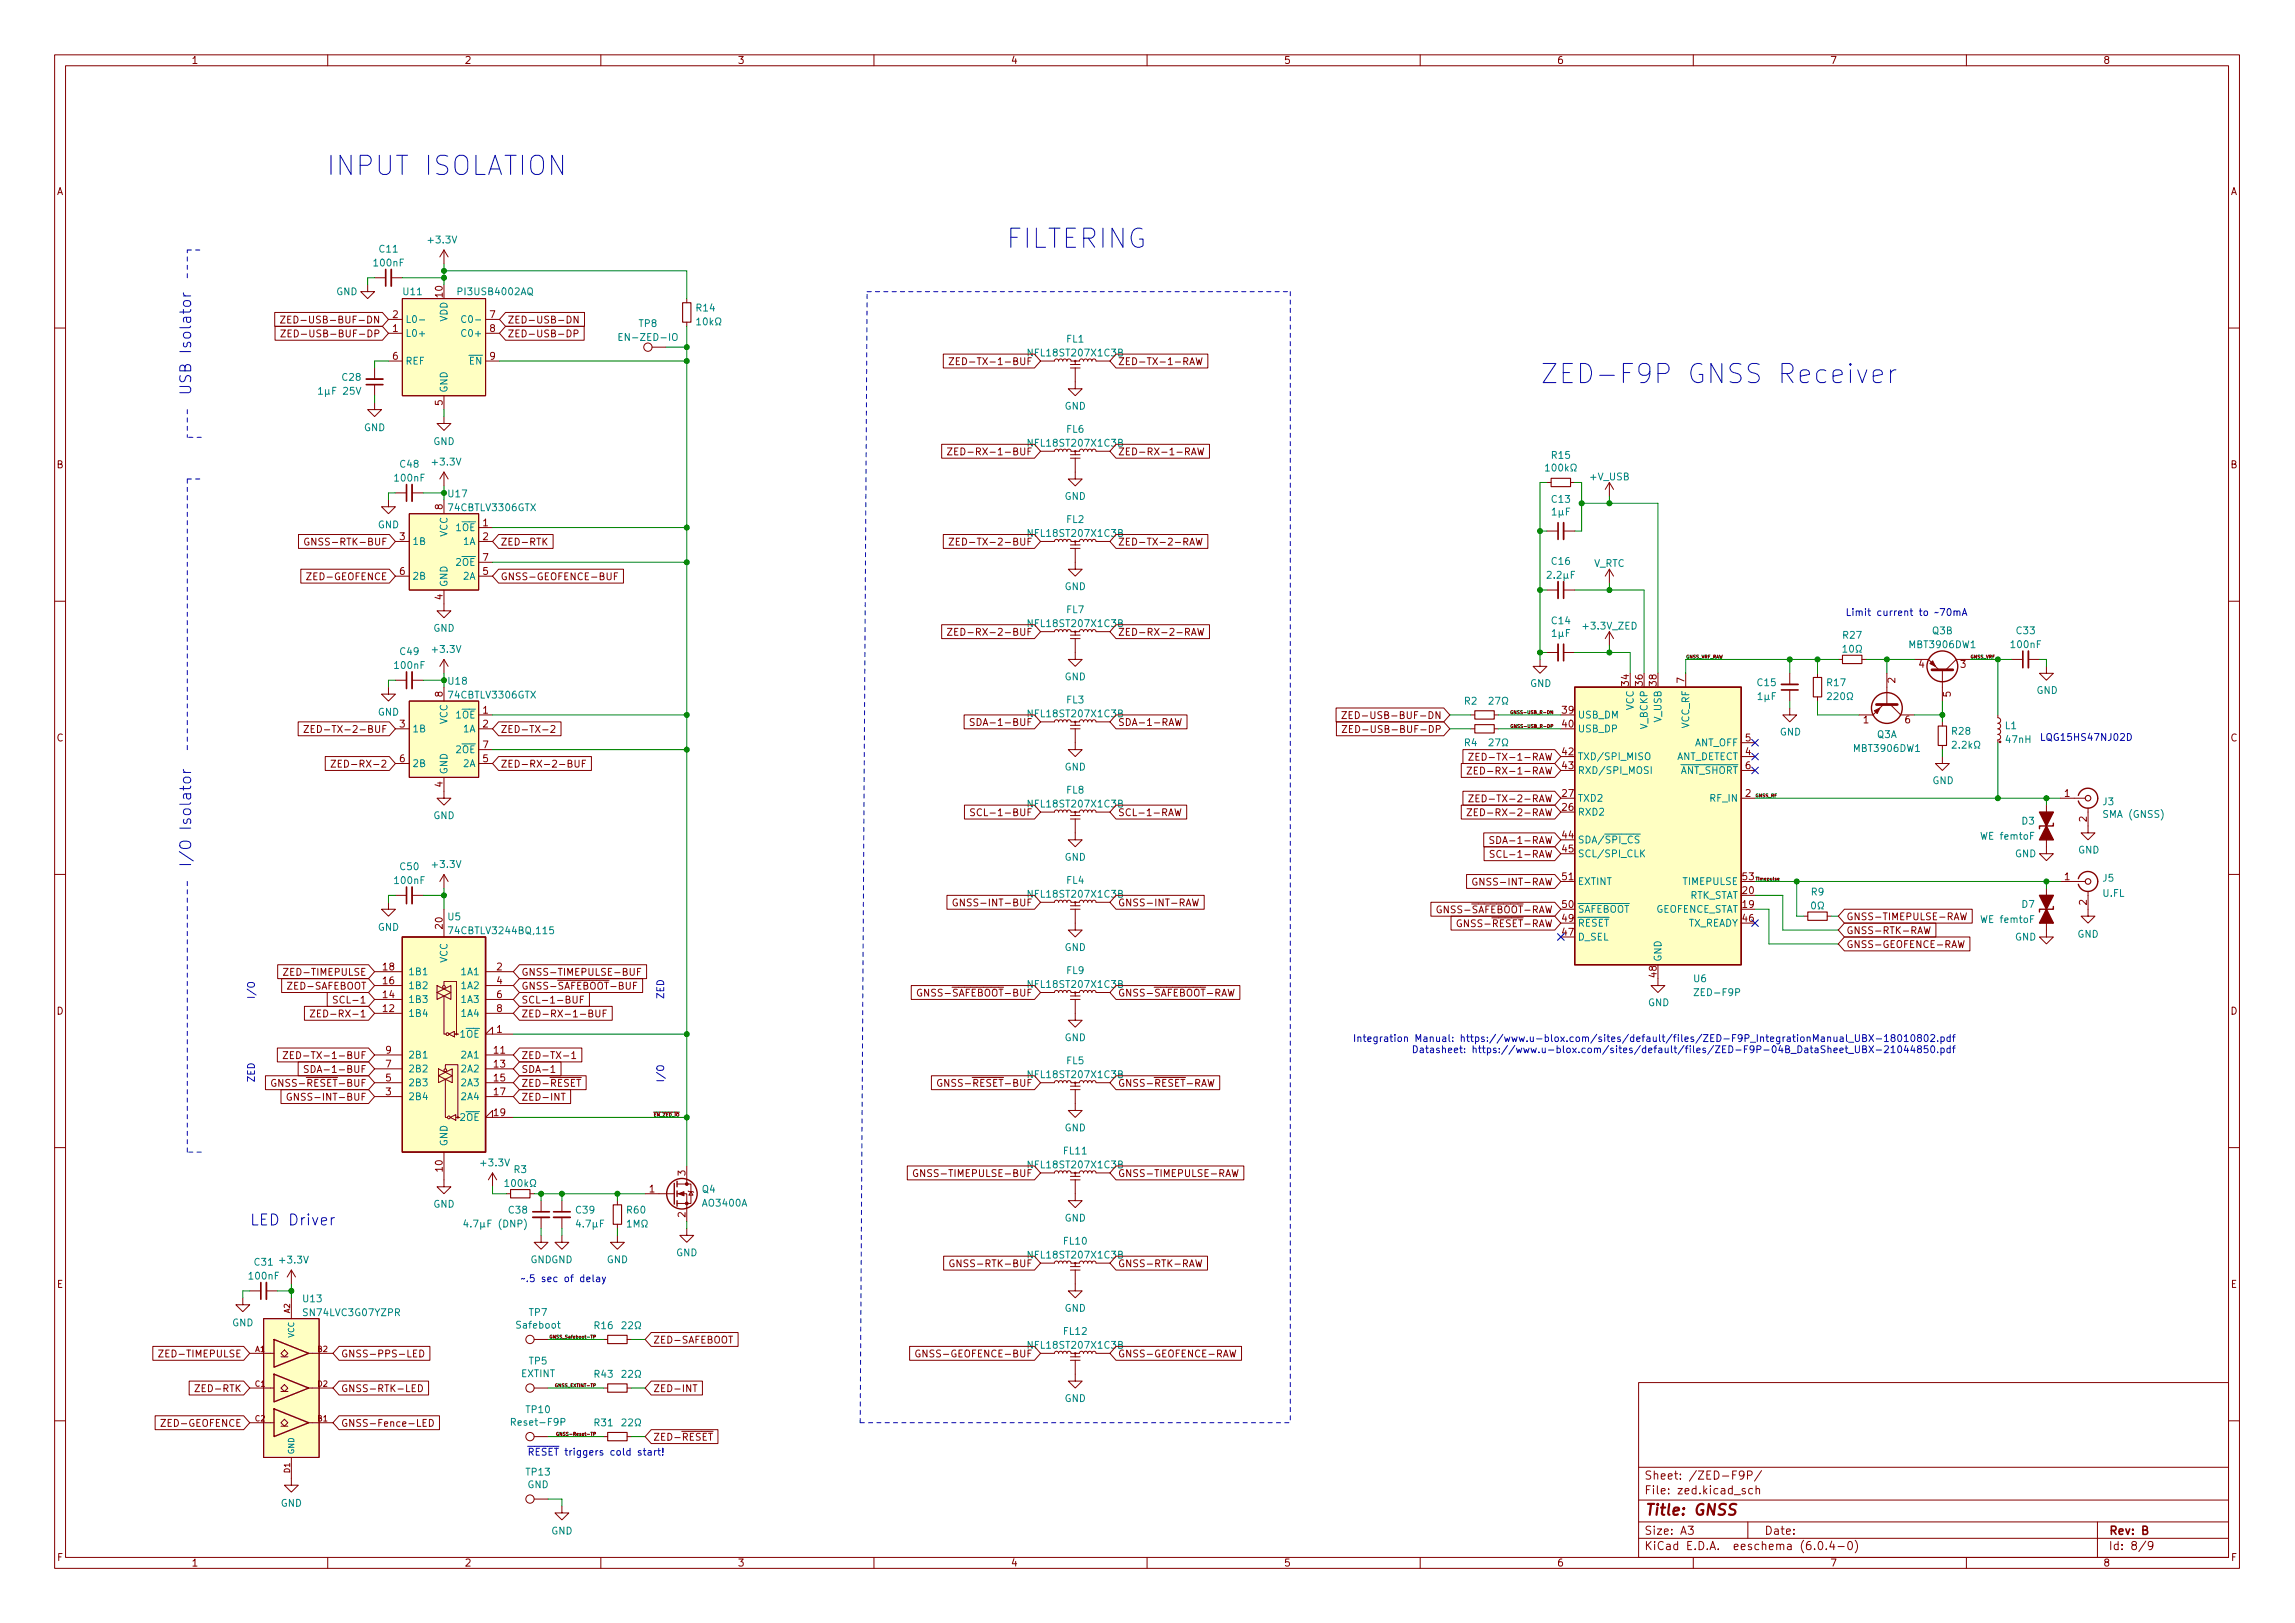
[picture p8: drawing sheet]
<svg xmlns="http://www.w3.org/2000/svg" width="420mm" height="297mm" viewBox="0 0 420 297" stroke-linecap="round" stroke-linejoin="round" font-family="sans-serif">
<defs><g id="words">
<g font-size="4.9" fill="#0000c2">
<text x="59.7" y="32.1">INPUT ISOLATION</text>
<text x="184.1" y="45.4">FILTERING</text>
<text x="281.9" y="70.2">ZED-F9P GNSS Receiver</text>
</g>
<g font-size="2.8" fill="#0000c2">
<text x="35" y="72.4" transform="rotate(-90 35 72.4)">USB Isolator</text>
<text x="35" y="158.8" transform="rotate(-90 35 158.8)">I/O Isolator</text>
<text x="45.7" y="224.3">LED Driver</text>
</g>
<text font-size="2.8" fill="#840000" x="301" y="277.3">Title: GNSS</text>
<g font-size="2.1" fill="#840000">
<text x="301" y="273.5">File: zed.kicad_sch</text>
<text x="301" y="270.8">Sheet: /ZED-F9P/</text>
<text x="301" y="280.9">Size: A3</text>
<text x="323" y="280.9">Date:</text>
<text x="386" y="280.9">Rev: B</text>
<text x="301" y="283.7">KiCad E.D.A. eeschema (6.0.4-0)</text>
<text x="386" y="283.7">Id: 8/9</text>
</g>
<g font-size="1.8" fill="#840000">
<text x="35" y="11.7">1</text>
<text x="85" y="11.7">2</text>
<text x="135" y="11.7">3</text>
<text x="185" y="11.7">4</text>
<text x="235" y="11.7">5</text>
<text x="285" y="11.7">6</text>
<text x="335" y="11.7">7</text>
<text x="385" y="11.7">8</text>
<text x="10.3" y="35.7">A</text>
<text x="408.3" y="35.7">A</text>
<text x="54.5" y="59.2">ZED-USB-BUF-DN</text>
<text x="71.9" y="58.2">2</text>
<text x="81" y="54.4" transform="rotate(-90 81 54.4)">10</text>
<text x="89.7" y="58.2">7</text>
<text x="92.9" y="59.2">ZED-USB-DN</text>
<text x="54.6" y="61.7">ZED-USB-BUF-DP</text>
<text x="71.9" y="60.7">1</text>
<text x="71.9" y="65.8">6</text>
<text x="89.7" y="60.7">8</text>
<text x="89.7" y="65.8">9</text>
<text x="92.9" y="61.7">ZED-USB-DP</text>
<text x="176.9" y="66.8">ZED-TX-1-BUF</text>
<text x="204.6" y="66.8">ZED-TX-1-RAW</text>
<text x="81" y="74.2" transform="rotate(-90 81 74.2)">5</text>
<text x="176.7" y="83.3">ZED-RX-1-BUF</text>
<text x="204.6" y="83.3">ZED-RX-1-RAW</text>
<text x="10.3" y="85.7">B</text>
<text x="408.3" y="85.7">B</text>
<text x="81" y="93.2" transform="rotate(-90 81 93.2)">8</text>
<text x="57.5" y="99.8">GNSS-RTK-BUF</text>
<text x="73.2" y="98.8">3</text>
<text x="88.4" y="96.3">1</text>
<text x="88.4" y="98.8">2</text>
<text x="91.6" y="99.8">ZED-RTK</text>
<text x="176.9" y="99.8">ZED-TX-2-BUF</text>
<text x="204.6" y="99.8">ZED-TX-2-RAW</text>
<text x="56.9" y="106.2">ZED-GEOFENCE</text>
<text x="73.2" y="105.2">6</text>
<text x="88.4" y="105.2">5</text>
<text x="88.4" y="102.7">7</text>
<text x="91.6" y="106.2">GNSS-GEOFENCE-BUF</text>
<text x="81" y="109.7" transform="rotate(-90 81 109.7)">4</text>
<text x="176.7" y="116.3">ZED-RX-2-BUF</text>
<text x="204.6" y="116.3">ZED-RX-2-RAW</text>
<text x="298.2" y="125.5" transform="rotate(-90 298.2 125.5)">34</text>
<text x="300.7" y="125.5" transform="rotate(-90 300.7 125.5)">36</text>
<text x="303.3" y="125.5" transform="rotate(-90 303.3 125.5)">38</text>
<text x="308.4" y="125" transform="rotate(-90 308.4 125)">7</text>
<text x="347" y="125" transform="rotate(-90 347 125)">2</text>
<text x="351.3" y="122.2">4</text>
<text x="358.9" y="122.2">3</text>
<text x="81" y="127.5" transform="rotate(-90 81 127.5)">8</text>
<text x="88.4" y="130.6">1</text>
<text x="248.8" y="131.6">ZED-USB-BUF-DN</text>
<text x="286" y="130.6">39</text>
<text x="357.1" y="127.5" transform="rotate(-90 357.1 127.5)">5</text>
<text x="10.3" y="135.7">C</text>
<text x="58.8" y="134.1">ZED-TX-2-BUF</text>
<text x="73.2" y="133.1">3</text>
<text x="88.4" y="133.1">2</text>
<text x="88.4" y="136.9">7</text>
<text x="91.6" y="134.1">ZED-TX-2</text>
<text x="179.5" y="132.8">SDA-1-BUF</text>
<text x="204.6" y="132.8">SDA-1-RAW</text>
<text x="248.9" y="134.1">ZED-USB-BUF-DP</text>
<text x="286" y="133.1">40</text>
<text x="319.5" y="135.7">5</text>
<text x="341.1" y="132.4">1</text>
<text x="348.8" y="132.4">6</text>
<text x="408.3" y="135.7">C</text>
<text x="62.8" y="140.5">ZED-RX-2</text>
<text x="73.2" y="139.5">6</text>
<text x="88.4" y="139.5">5</text>
<text x="91.6" y="140.5">ZED-RX-2-BUF</text>
<text x="271.4" y="141.7">ZED-RX-1-RAW</text>
<text x="271.5" y="139.2">ZED-TX-1-RAW</text>
<text x="286" y="138.2">42</text>
<text x="286" y="140.8">43</text>
<text x="319.5" y="138.2">4</text>
<text x="319.5" y="140.8">6</text>
<text x="81" y="144" transform="rotate(-90 81 144)">4</text>
<text x="179.7" y="149.4">SCL-1-BUF</text>
<text x="204.6" y="149.4">SCL-1-RAW</text>
<text x="271.4" y="149.4">ZED-RX-2-RAW</text>
<text x="271.5" y="146.8">ZED-TX-2-RAW</text>
<text x="286" y="148.4">26</text>
<text x="286" y="145.8">27</text>
<text x="319.5" y="145.8">2</text>
<text x="378" y="145.8">1</text>
<text x="274.2" y="154.4">SDA-1-RAW</text>
<text x="286" y="153.5">44</text>
<text x="286" y="156">45</text>
<text x="382" y="150.4" transform="rotate(-90 382 150.4)">2</text>
<text x="274.4" y="157">SCL-1-RAW</text>
<text x="286" y="161.1">51</text>
<text x="319.1" y="161.1">53</text>
<text x="378" y="161.1">1</text>
<text x="176.4" y="165.9">GNSS-INT-BUF</text>
<text x="204.6" y="165.9">GNSS-INT-RAW</text>
<text x="262.7" y="167.1">GNSS-~{SAFEBOOT}-RAW</text>
<text x="271.1" y="162.1">GNSS-INT-RAW</text>
<text x="286" y="166.2">50</text>
<text x="319.1" y="166.2">19</text>
<text x="319.1" y="163.6">20</text>
<text x="382" y="165.6" transform="rotate(-90 382 165.6)">2</text>
<text x="81" y="169.9" transform="rotate(-90 81 169.9)">20</text>
<text x="266.6" y="169.7">GNSS-~{RESET}-RAW</text>
<text x="286" y="171.2">47</text>
<text x="286" y="168.7">49</text>
<text x="319.1" y="168.7">46</text>
<text x="338" y="170.9">GNSS-RTK-RAW</text>
<text x="338" y="173.5">GNSS-GEOFENCE-RAW</text>
<text x="338" y="168.4">GNSS-TIMEPULSE-RAW</text>
<text x="52.9" y="178.6">ZED-TIMEPULSE</text>
<text x="70.1" y="177.6">18</text>
<text x="90.9" y="177.6">2</text>
<text x="95.4" y="178.6">GNSS-TIMEPULSE-BUF</text>
<text x="303.3" y="178.8" transform="rotate(-90 303.3 178.8)">48</text>
<text x="10.3" y="185.7">D</text>
<text x="53.2" y="181.1">ZED-SAFEBOOT</text>
<text x="62" y="183.6">SCL-1</text>
<text x="70.1" y="185.2">12</text>
<text x="70.1" y="182.7">14</text>
<text x="70.1" y="180.1">16</text>
<text x="90.9" y="180.1">4</text>
<text x="90.9" y="182.7">6</text>
<text x="90.9" y="185.2">8</text>
<text x="95.4" y="181.1">GNSS-~{SAFEBOOT}-BUF</text>
<text x="95.4" y="183.6">SCL-1-BUF</text>
<text x="168" y="182.4">GNSS-~{SAFEBOOT}-BUF</text>
<text x="204.6" y="182.4">GNSS-~{SAFEBOOT}-RAW</text>
<text x="408.3" y="185.7">D</text>
<text x="59" y="186.2">ZED-RX-1</text>
<text x="90.9" y="189">1</text>
<text x="95.4" y="186.2">ZED-RX-1-BUF</text>
<text x="55" y="193.8">ZED-TX-1-BUF</text>
<text x="57.6" y="196.3">SDA-1-BUF</text>
<text x="70.6" y="197.9">5</text>
<text x="70.6" y="195.4">7</text>
<text x="70.6" y="192.8">9</text>
<text x="90.5" y="192.8">11</text>
<text x="90.5" y="195.4">13</text>
<text x="90.5" y="197.9">15</text>
<text x="95.4" y="193.8">ZED-TX-1</text>
<text x="95.4" y="196.3">SDA-1</text>
<text x="50.1" y="198.9">GNSS-~{RESET}-BUF</text>
<text x="54.5" y="201.4">GNSS-INT-BUF</text>
<text x="70.6" y="200.4">3</text>
<text x="90.5" y="200.4">17</text>
<text x="95.4" y="198.9">ZED-~{RESET}</text>
<text x="95.4" y="201.4">ZED-INT</text>
<text x="172" y="198.9">GNSS-~{RESET}-BUF</text>
<text x="204.6" y="198.9">GNSS-~{RESET}-RAW</text>
<text x="90.5" y="204.3">19</text>
<text x="81" y="214.4" transform="rotate(-90 81 214.4)">10</text>
<text x="125.5" y="215.2" transform="rotate(-90 125.5 215.2)">3</text>
<text x="169.1" y="215.4">GNSS-TIMEPULSE-BUF</text>
<text x="204.6" y="215.4">GNSS-TIMEPULSE-RAW</text>
<text x="118.9" y="218.2">1</text>
<text x="96" y="224.6">( D N P )</text>
<text x="125.5" y="222.8" transform="rotate(-90 125.5 222.8)">2</text>
<text x="175.6" y="231.9">GNSS-RTK-BUF</text>
<text x="204.6" y="231.9">GNSS-RTK-RAW</text>
<text x="10.4" y="235.7">E</text>
<text x="408.4" y="235.7">E</text>
<text x="119.5" y="245.9">ZED-SAFEBOOT</text>
<text x="30" y="248.4">ZED-TIMEPULSE</text>
<text x="62.4" y="248.4">GNSS-PPS-LED</text>
<text x="169.3" y="248.4">GNSS-GEOFENCE-BUF</text>
<text x="204.6" y="248.4">GNSS-GEOFENCE-RAW</text>
<text x="36.5" y="254.8">ZED-RTK</text>
<text x="62.4" y="254.8">GNSS-RTK-LED</text>
<text x="119.5" y="254.8">ZED-INT</text>
<text x="30.2" y="261.1">ZED-GEOFENCE</text>
<text x="62.4" y="261.1">GNSS-Fence-LED</text>
<text x="119.5" y="263.7">ZED-~{RESET}</text>
<text x="10.4" y="285.7">F</text>
<text x="35" y="286.7">1</text>
<text x="85" y="286.7">2</text>
<text x="135" y="286.7">3</text>
<text x="185" y="286.7">4</text>
<text x="235" y="286.7">5</text>
<text x="285" y="286.7">6</text>
<text x="335" y="286.7">7</text>
<text x="385" y="286.7">8</text>
<text x="408.4" y="285.7">F</text>
</g>
<g font-size="1.8" fill="#008484">
<text x="69.5" y="46.2">C11</text>
<text x="78.6" y="44.5">+3.3V</text>
<text x="68.6" y="48.7">100nF</text>
<text x="61.5" y="54">GND</text>
<text x="73.9" y="54">U11</text>
<text x="74.2" y="59.1">L0-</text>
<text x="81.9" y="58.9" transform="rotate(-90 81.9 58.9)">VDD</text>
<text x="84.1" y="54">PI3USB4002AQ</text>
<text x="85.5" y="59.1">C0-</text>
<text x="117" y="59.8">TP8</text>
<text x="127.5" y="57">R14</text>
<text x="128.3" y="59.5">þÿ 1 0 k ©</text>
<text x="74.2" y="61.6">L0+</text>
<text x="85.1" y="61.6">C0+</text>
<text x="114.1" y="62.4">EN-ZED-IO</text>
<text x="188.7" y="65.2">NFL18ST207X1C3B</text>
<text x="195.3" y="62.7">FL1</text>
<text x="62.7" y="69.7">C28</text>
<text x="74.2" y="66.7">REF</text>
<text x="81.9" y="71.9" transform="rotate(-90 81.9 71.9)">GND</text>
<text x="84.6" y="66.7">~{EN}</text>
<text x="58.7" y="72.2">þÿ 1 µ F</text>
<text x="194.9" y="75">GND</text>
<text x="66.6" y="78.9">GND</text>
<text x="79.3" y="81.4">GND</text>
<text x="188.7" y="81.7">NFL18ST207X1C3B</text>
<text x="195.3" y="79.2">FL6</text>
<text x="284.1" y="84">R15</text>
<text x="72.4" y="88.1">100nF</text>
<text x="73.3" y="85.6">C48</text>
<text x="79.3" y="85.2">+3.3V</text>
<text x="283.8" y="86.3">þÿ 1 0 0 k ©</text>
<text x="291.2" y="87.9">+V_USB</text>
<text x="82.1" y="91">U17</text>
<text x="82.3" y="93.5">74CBTLV3306GTX</text>
<text x="194.9" y="91.5">GND</text>
<text x="195.3" y="95.7">FL2</text>
<text x="284.1" y="92">C13</text>
<text x="284.2" y="94.3">þÿ 1 µ F</text>
<text x="69.2" y="96.7">GND</text>
<text x="75.4" y="99.7">1B</text>
<text x="81.9" y="98.3" transform="rotate(-90 81.9 98.3)">VCC</text>
<text x="82.2" y="97.2">1~{OE}</text>
<text x="84.9" y="99.7">1A</text>
<text x="188.7" y="98.2">NFL18ST207X1C3B</text>
<text x="75.4" y="106.1">2B</text>
<text x="81.9" y="107.5" transform="rotate(-90 81.9 107.5)">GND</text>
<text x="82.2" y="103.5">2~{OE}</text>
<text x="84.9" y="106.1">2A</text>
<text x="194.9" y="108">GND</text>
<text x="283.4" y="105.9">þÿ 2 . 2 µ F</text>
<text x="284.1" y="103.4">C16</text>
<text x="291.7" y="103.7">V_RTC</text>
<text x="195.3" y="112.2">FL7</text>
<text x="73.3" y="119.9">C49</text>
<text x="79.3" y="115.6">GND</text>
<text x="79.3" y="119.5">+3.3V</text>
<text x="188.7" y="114.7">NFL18ST207X1C3B</text>
<text x="284.1" y="114.2">C14</text>
<text x="284.2" y="116.5">þÿ 1 µ F</text>
<text x="290" y="115.2">+3.3V_ZED</text>
<text x="337.5" y="116.9">R27</text>
<text x="349.8" y="118.6">MBT3906DW1</text>
<text x="353.8" y="116.1">Q3B</text>
<text x="368.3" y="118.6">100nF</text>
<text x="369.2" y="116.1">C33</text>
<text x="72.4" y="122.4">100nF</text>
<text x="82.1" y="125.3">U18</text>
<text x="194.9" y="124.5">GND</text>
<text x="280.1" y="125.7">GND</text>
<text x="321.8" y="125.6">C15</text>
<text x="334.5" y="125.6">R17</text>
<text x="69.2" y="131">GND</text>
<text x="82.2" y="131.5">1~{OE}</text>
<text x="82.3" y="127.8">74CBTLV3306GTX</text>
<text x="188.7" y="131.3">NFL18ST207X1C3B</text>
<text x="195.3" y="128.7">FL3</text>
<text x="268.1" y="128.9">R2</text>
<text x="288.8" y="131.5">USB_DM</text>
<text x="299.1" y="130" transform="rotate(-90 299.1 130)">VCC</text>
<text x="321.9" y="128.1">þÿ 1 µ F</text>
<text x="372.8" y="127">GND</text>
<text x="75.4" y="134">1B</text>
<text x="81.9" y="132.5" transform="rotate(-90 81.9 132.5)">VCC</text>
<text x="82.2" y="137.8">2~{OE}</text>
<text x="84.9" y="134">1A</text>
<text x="268.1" y="136.6">R4</text>
<text x="288.8" y="134">USB_DP</text>
<text x="301.6" y="133.4" transform="rotate(-90 301.6 133.4)">V_BCKP</text>
<text x="304.2" y="132.2" transform="rotate(-90 304.2 132.2)">V_USB</text>
<text x="309.2" y="133.3" transform="rotate(-90 309.2 133.3)">VCC_RF</text>
<text x="310.1" y="136.6">ANT_OFF</text>
<text x="325.8" y="134.6">GND</text>
<text x="339.6" y="137.6">MBT3906DW1</text>
<text x="343.6" y="135.1">Q3A</text>
<text x="357.4" y="134.5">R28</text>
<text x="358.2" y="137">þÿ 2 . 2 k ©</text>
<text x="367.1" y="133.4">L1</text>
<text x="367.3" y="136">47nH</text>
<text x="75.4" y="140.4">2B</text>
<text x="81.9" y="141.8" transform="rotate(-90 81.9 141.8)">GND</text>
<text x="84.9" y="140.4">2A</text>
<text x="194.9" y="141">GND</text>
<text x="288.8" y="139.1">TXD/SPI_MISO</text>
<text x="288.8" y="141.6">RXD/SPI_MOSI</text>
<text x="306.1" y="141.6">~{ANT_SHORT}</text>
<text x="306.6" y="139.1">ANT_DETECT</text>
<text x="353.8" y="143.5">GND</text>
<text x="79.3" y="149.9">GND</text>
<text x="188.7" y="147.8">NFL18ST207X1C3B</text>
<text x="195.3" y="145.2">FL8</text>
<text x="288.8" y="149.3">RXD2</text>
<text x="288.8" y="146.7">TXD2</text>
<text x="313.2" y="146.7">RF_IN</text>
<text x="385" y="147.4">J3</text>
<text x="385.3" y="149.7">SMA (GNSS)</text>
<text x="288.8" y="154.3">SDA/~{SPI_CS}</text>
<text x="362.9" y="153.7">WE femtoF</text>
<text x="370.2" y="150.9">D3</text>
<text x="72.4" y="161.8">100nF</text>
<text x="73.3" y="159.2">C50</text>
<text x="79.3" y="158.8">+3.3V</text>
<text x="194.9" y="157.5">GND</text>
<text x="195.3" y="161.7">FL4</text>
<text x="288.8" y="156.9">SCL/SPI_CLK</text>
<text x="288.8" y="162">EXTINT</text>
<text x="308.1" y="162">TIMEPULSE</text>
<text x="368.9" y="156.9">GND</text>
<text x="380.4" y="156.2">GND</text>
<text x="385" y="161.3">J5</text>
<text x="188.7" y="164.3">NFL18ST207X1C3B</text>
<text x="288.8" y="167">~{SAFEBOOT}</text>
<text x="302.7" y="167">GEOFENCE_STAT</text>
<text x="309" y="164.5">RTK_STAT</text>
<text x="331.6" y="163.9">R9</text>
<text x="370.2" y="166.1">D7</text>
<text x="384.9" y="164.1">U.FL</text>
<text x="69.2" y="170.3">GND</text>
<text x="82" y="168.4">U5</text>
<text x="82.8" y="171">74CBTLV3244BQ,115</text>
<text x="288.8" y="172.1">D_SEL</text>
<text x="288.8" y="169.6">~{RESET}</text>
<text x="308.8" y="169.6">TX_READY</text>
<text x="362.9" y="168.9">WE femtoF</text>
<text x="368.9" y="172.1">GND</text>
<text x="380.3" y="171.6">GND</text>
<text x="74.7" y="178.5">1B1</text>
<text x="81.9" y="176.2" transform="rotate(-90 81.9 176.2)">VCC</text>
<text x="84.6" y="178.5">1A1</text>
<text x="194.9" y="174">GND</text>
<text x="195.3" y="178.3">FL9</text>
<text x="304.2" y="176.1" transform="rotate(-90 304.2 176.1)">GND</text>
<text x="310.1" y="179.7">U6</text>
<text x="74.7" y="183.6">1B3</text>
<text x="74.7" y="181">1B2</text>
<text x="84.6" y="181">1A2</text>
<text x="84.6" y="183.6">1A3</text>
<text x="188.7" y="180.8">NFL18ST207X1C3B</text>
<text x="301.7" y="184.1">GND</text>
<text x="310.7" y="182.3">ZED-F9P</text>
<text x="74.7" y="186.1">1B4</text>
<text x="83" y="189.9">1~{OE}</text>
<text x="84.6" y="186.1">1A4</text>
<text x="194.9" y="190.5">GND</text>
<text x="74.7" y="196.3">2B2</text>
<text x="74.7" y="193.7">2B1</text>
<text x="84.6" y="193.7">2A1</text>
<text x="84.6" y="196.3">2A2</text>
<text x="188.7" y="197.3">NFL18ST207X1C3B</text>
<text x="195.3" y="194.8">FL5</text>
<text x="74.7" y="201.3">2B4</text>
<text x="74.7" y="198.8">2B3</text>
<text x="84.6" y="198.8">2A3</text>
<text x="84.6" y="201.3">2A4</text>
<text x="81.9" y="209.8" transform="rotate(-90 81.9 209.8)">GND</text>
<text x="83" y="205.1">2~{OE}</text>
<text x="194.9" y="207">GND</text>
<text x="88.2" y="213.4">+3.3V</text>
<text x="94.1" y="214.7">R3</text>
<text x="188.7" y="213.8">NFL18ST207X1C3B</text>
<text x="194.8" y="211.3">FL11</text>
<text x="79.3" y="221">GND</text>
<text x="93.3" y="217.2">þÿ 1 0 0 k ©</text>
<text x="128.6" y="218.3">Q4</text>
<text x="128.7" y="220.8">AO3400A</text>
<text x="85.7" y="224.6">þÿ 4 . 7 µ F</text>
<text x="93.2" y="222.1">C38</text>
<text x="105.5" y="222.1">C39</text>
<text x="105.7" y="224.6">þÿ 4 . 7 µ F þÿ 1 M ©</text>
<text x="114.8" y="222.1">R60</text>
<text x="194.8" y="227.8">FL10</text>
<text x="194.9" y="223.6">GND</text>
<text x="46.6" y="231.6">C31</text>
<text x="51.4" y="231.2">+3.3V</text>
<text x="97.1" y="231.2">GNDGND</text>
<text x="111.1" y="231.2">GND</text>
<text x="123.8" y="229.9">GND</text>
<text x="188.7" y="230.3">NFL18ST207X1C3B</text>
<text x="45.7" y="234.2">100nF</text>
<text x="55.6" y="238.3">U13</text>
<text x="42.5" y="242.7">GND</text>
<text x="55.8" y="240.9">SN74LVC3G07YZPR</text>
<text x="94.7" y="243.1">Safeboot</text>
<text x="96.9" y="240.8">TP7</text>
<text x="108.9" y="243.2">R16</text>
<text x="194.8" y="244.3">FL12</text>
<text x="194.9" y="240.1">GND</text>
<text x="96.9" y="249.7">TP5</text>
<text x="188.7" y="246.8">NFL18ST207X1C3B</text>
<text x="95.4" y="252">EXTINT</text>
<text x="108.9" y="252.1">R43</text>
<text x="194.9" y="256.6">GND</text>
<text x="94.2" y="260.9">Reset-F9P</text>
<text x="96.4" y="258.6">TP10</text>
<text x="108.9" y="261">R31</text>
<text x="51.4" y="275.7">GND</text>
<text x="96.4" y="270">TP13</text>
<text x="96.5" y="272.4">GND</text>
<text x="100.9" y="280.8">GND</text>
</g>
<g font-size="1.8" fill="#0000c2">
<text x="337.8" y="112.7">Limit current to ~70mA</text>
<text x="373.4" y="135.6">LQG15HS47NJ02D</text>
<text x="46.6" y="182.9" transform="rotate(-90 46.6 182.9)">I/O</text>
<text x="121.6" y="182.9" transform="rotate(-90 121.6 182.9)">ZED</text>
<text x="266" y="190.7">Integration Manual: https://www.u-blox.com/sites/default/files/ZED-F9P_IntegrationManual_UBX-18010802.pdf</text>
<text x="276.1" y="192.7">Datasheet: https://www.u-blox.com/sites/default/files/ZED-F9P-04B_DataSheet_UBX-21044850.pdf</text>
<text x="46.6" y="198.2" transform="rotate(-90 46.6 198.2)">ZED</text>
<text x="121.6" y="198.2" transform="rotate(-90 121.6 198.2)">I/O</text>
<text x="95.2" y="234.6">~.5 sec of delay</text>
<text x="96.5" y="266.4">~{RESET} triggers cold start!</text>
</g>
<g font-size="1.4" fill="#840000">
<text x="53.1" y="240.3" transform="rotate(-90 53.1 240.3)">A2</text>
<text x="46.7" y="247.4">A1</text>
<text x="58.2" y="247.4">B2</text>
<text x="46.7" y="253.8">C1</text>
<text x="58.2" y="253.8">D2</text>
<text x="46.7" y="260.1">C2</text>
<text x="58.2" y="260.1">B1</text>
<text x="53.1" y="269.5" transform="rotate(-90 53.1 269.5)">D1</text>
</g>
<g font-size="1.4" fill="#008484">
<text x="53.8" y="244.8" transform="rotate(-90 53.8 244.8)">VCC</text>
<text x="53.8" y="266.2" transform="rotate(-90 53.8 266.2)">GND</text>
</g>
<g font-size=".8">
<text x="308.6" y="120.5">GNSS_VRF_RAW</text>
<text x="360.7" y="120.5">GNSS_VRF</text>
<text x="277.5" y="130.7">GNSS-USB_R-DN</text>
<text x="277.6" y="133.2">GNSS-USB_R-DP</text>
<text x="321.3" y="145.9">GNSS_RF</text>
<text x="321.3" y="161.2">Timepulse</text>
<text x="119.2" y="204.3">~{EN_ZED_IO}</text>
<text x="101.5" y="245">GNSS_Safeboot-TP</text>
<text x="102.1" y="253.9">GNSS_EXTINT-TP</text>
<text x="103" y="262.8">GNSS-Reset-TP</text>
</g>
</g></defs>
<g fill="none" stroke="#840000" stroke-width=".18">
<path d="M10 10h400v277h-400zM12 12h396v273h-396zM60 10v2M110 10v2M160 10v2M210 10v2M260 10v2M310 10v2M360 10v2M50.3 57.2h19.7l1.1 1.3-1.1 1.2h-19.7zM50.4 59.7h19.6l1.1 1.3-1.1 1.3h-19.6zM51.4 57.9h.8l-.8 1.2h.8"/>
<path d="M52.7 58.5h.4M53.3 57.9h-.6v1.2h.6M53.8 57.9a.64 .64 0 0 1 .8 .6 .64 .64 0 0 1-.8 .6zM67.3 52.1v1.3h-1.3l1.3 1.2 1.3-1.2h-1.3M68.6 50.8h2M71.1 58.5h2.6M71.6 50.8h2.1M73.7 54.6h15.2v17.8h-15.2zM81.3 45.8v2.5M81.3 45.8l.7 1.2M81.3 45.8l-.8 1.2M88.9 58.5h2.5"/>
<path d="M92.6 59.7h14.3v2.6h-14.3l-1.2-1.3zM92.6 57.2h14.4v2.5h-14.4l-1.2-1.2zM103.8 57.9a.64 .64 0 0 1 .8 .6 .64 .64 0 0 1-.8 .6zM105.8 57.9v1.2l-.7-1.2v1.2M125.7 54.6v.8M125.7 59v.7M10 60h2M51.4 60.4h.9l-.9 1.3h.9M52.7 61h.5M53.3 60.4h-.6v1.3h.6M53.9 60.4a.64 .64 0 0 1 .7 .6 .64 .64 0 0 1-.7 .7zM68.6 73.7v1.3h-1.3l1.3 1.2 1.2-1.2h-1.2"/>
<path d="M68.6 67.3v2.1M68.6 70.4v2M71.1 61h2.6M71.1 66.1h2.6M81.3 76.2v1.3h-1.3l1.3 1.3 1.2-1.3h-1.2M81.3 72.4v2.6M88.9 61h2.5M88.9 66.1h2.5M103.8 60.4a.64 .64 0 0 1 .8 .6 .64 .64 0 0 1-.8 .7zM105.1 61.1l.6-.1 .1-.2v-.3l-.7-.1v1.3M119.4 63.5h2.5M172.7 64.8h16.7l1.1 1.3-1.1 1.2h-16.7z"/>
<path d="M173.8 65.5h.8l-.8 1.2h.8M175.1 66.1h.4M175.7 65.5h-.6v1.2h.6M176.2 65.5a.64 .64 0 0 1 .8 .6 .64 .64 0 0 1-.8 .6zM190.5 66.1h2.5l.2-.3 .2-.1 .3 .1 .1 .3 .1-.3 .2-.1 .4 .1 .1 .3 .2-.4 .4 .1 .1 .3 .1-.3 .3-.1 .3 .1 .1 .3h1.5l.3-.4 .3 .1 .2 .3 .1-.3 .4-.1 .2 .4 .2-.3 .3-.1 .3 .4 .1-.3 .3-.1 .2 .1 .2 .3h2.5M196 66.7h1.7M196 67.3h1.7M196.8 67.3v3.9h1.3l-1.3 1.2-1.2-1.2h1.2M196.8 66.1v.6M204.3 64.8h16.8v2.5h-16.8l-1.1-1.2zM217.8 66.7l.5-1.2 .4 1.2M217.9 66.4h.7"/>
<path d="M219 65.5l.3 1.2 .2-.9 .3 .9 .3-1.2M408 60h2M54.6 97.8h16.7l1.1 1.3-1.1 1.3h-16.7zM56.5 98.6a.59 .59 0 0 0-.7 .5 .59 .59 0 0 0 .7 .6l.1-.5h-.3M71.1 91.5v1.2h-1.3l1.3 1.3 1.3-1.3h-1.3M72.4 99.1h2.5M72.4 90.2h2M74.9 94h12.7v14h-12.7zM75.4 90.2h2.1M81.3 86.4v2.5M81.3 91.5v2.5M81.3 86.4l-.8 1.3"/>
<path d="M81.3 86.4l.7 1.3M87.6 96.6h2.6M87.6 99.1h2.6M91.3 97.8h10v2.6h-10l-1.1-1.3zM99.6 99l.5 .8M100.1 98.5l-.7 .7M172.4 81.3h17l1.1 1.3-1.1 1.3h-17zM172.7 97.8h16.7l1.1 1.3-1.1 1.3h-16.7zM173.5 82h.8l-.8 1.3h.8M173.8 98.5h.8l-.8 1.3h.8M174.8 82.6h.4M175.1 99.1h.4"/>
<path d="M175.4 82h-.6v1.3h.6M175.7 98.5h-.6v1.3h.6M175.9 82a.64 .64 0 0 1 .8 .6 .64 .64 0 0 1-.8 .7zM176.2 98.5a.64 .64 0 0 1 .8 .6 .64 .64 0 0 1-.8 .7zM190.5 99.1h2.5l.2-.3 .2-.1 .3 .1 .1 .3 .1-.3 .2-.1 .4 .1 .1 .3 .2-.4 .4 .1 .1 .3 .1-.3 .3-.1 .3 .1 .1 .3h1.5l.3-.4 .3 .1 .2 .3 .1-.3 .4-.1 .2 .4 .2-.3 .3-.1 .3 .4 .1-.3 .3-.1 .2 .1 .2 .3h2.5M190.5 82.6h2.5l.2-.3 .2-.1 .3 .1 .1 .3 .1-.3 .2-.1 .4 .1 .1 .3 .2-.4 .4 .1 .1 .3 .1-.3 .3-.1 .3 .1 .1 .3h1.5l.3-.4 .3 .1 .2 .3 .1-.3 .4-.1 .2 .4 .2-.3 .3-.1 .3 .4 .1-.3 .3-.1 .2 .1 .2 .3h2.5M196 99.7h1.7M196 83.2h1.7M196 83.9h1.7M196.8 83.9v3.8h1.3l-1.3 1.2-1.2-1.2h1.2M196.8 82.6v.6M196.8 99.1v.6"/>
<path d="M204.3 81.3h17.1v2.6h-17.1l-1.1-1.3zM204.3 97.8h16.8v2.6h-16.8l-1.1-1.3zM217.8 99.8l.5-1.3 .4 1.3M217.9 99.4h.7M218.1 83.3l.5-1.3 .4 1.3M218.3 82.9h.6M219 98.5l.3 1.3 .2-.9 .3 .9 .3-1.3M219.3 82l.3 1.3 .2-1 .3 1 .3-1.3M283.2 97.2h2M283.2 88.3h.8M286.3 97.2h2M287.5 88.3h.8"/>
<path d="M294.6 88.3v2.5M294.6 88.3l-.7 1.3M294.6 88.3l.8 1.3M10 110h2M55.1 104.2h16.2l1.1 1.2-1.1 1.3h-16.2zM56.1 104.8h.9l-.9 1.3h.9M72.4 105.4h2.5M81.3 108v3.8h1.2l-1.2 1.3-1.3-1.3h1.3M87.6 105.4h2.6M87.6 102.9h2.6M91.3 104.2h22.8v2.5h-22.8l-1.1-1.3zM111.1 104.8v1.1l.3 .2h.2l.3-.2v-1.1"/>
<path d="M112.5 105.4h.4M113.1 104.8h-.6v1.3M172.4 114.3h17l1.1 1.3-1.1 1.3h-17zM173.5 115h.8l-.8 1.3h.8M174.8 115.6h.4M175.4 115h-.6v1.3h.6M175.9 115a.64 .64 0 0 1 .8 .6 .64 .64 0 0 1-.8 .7zM190.5 115.6h2.5l.2-.3 .2-.1 .3 .1 .1 .3 .1-.3 .2-.1 .4 .1 .1 .3 .2-.4 .4 .1 .1 .3 .1-.3 .3-.1 .3 .1 .1 .3h1.5l.3-.4 .3 .1 .2 .3 .1-.3 .4-.1 .2 .4 .2-.3 .3-.1 .3 .4 .1-.3 .3-.1 .2 .1 .2 .3h2.5M196 116.2h1.7M196 116.9h1.7M196 100.4h1.7M196.8 116.9v3.8h1.3l-1.3 1.3-1.2-1.3h1.2"/>
<path d="M196.8 100.4v3.8h1.3l-1.3 1.2-1.2-1.2h1.2M196.8 115.6v.6M204.3 114.3h17.1v2.6h-17.1l-1.1-1.3zM218.1 116.3l.5-1.3 .4 1.3M218.3 115.9h.6M219.3 115l.3 1.3 .2-.9 .3 .9 .3-1.3M283.2 119.4h2M283.2 108h2M286.3 119.4h2M286.3 108h2M294.6 115.6l-.7 1.3M294.6 104.2v2.5"/>
<path d="M294.6 115.6v2.5M294.6 115.6l.8 1.3M294.6 104.2l-.7 1.2M294.6 104.2l.8 1.2M408 110h2M54.6 132.1h16.7l1.1 1.3-1.1 1.3h-16.7zM55.6 132.8h.9l-.9 1.3h.9M57 133.4h.4M57.6 132.8h-.6v1.3h.6M58.1 132.8a.64 .64 0 0 1 .8 .6 .64 .64 0 0 1-.8 .7zM59.5 138.5h11.8l1.1 1.2-1.1 1.3h-11.8zM60.6 139.1h.9l-.9 1.3h.9"/>
<path d="M61.9 139.7h.5M62.5 139.1h-.6v1.3h.6M71.1 125.8v1.2h-1.3l1.3 1.3 1.3-1.3h-1.3M72.4 124.5h2M72.4 133.4h2.5M72.4 139.7h2.5M74.9 128.3h12.7v14h-12.7zM75.4 124.5h2.1M81.3 120.7l-.8 1.3M81.3 120.7v2.5M81.3 125.8v2.5M81.3 120.7l.7 1.3"/>
<path d="M87.6 133.4h2.6M87.6 130.8h2.6M87.6 139.7h2.6M87.6 137.2h2.6M91.3 132.1h11.4v2.6h-11.4l-1.1-1.3zM91.3 138.5h17v2.5h-17l-1.1-1.3zM99.4 133.6h.9M100.9 132.9l.5-.1 .2 .3-.8 1h.8M104 139.7h.6l.1-.2-.1-.2-.6-.2v1.3h.5l.2-.1v-.3l-.3-.3M105.3 139.1v1.1l.2 .2 .4-.1 .1-.1v-1.1M106.6 139.7h.4M107.2 139.1h-.6v1.3"/>
<path d="M176.5 130.8h12.9l1.1 1.3-1.1 1.3h-12.9zM178.4 131.6l-.5-.1-.3 .3 .1 .3 .6 .2v.4l-.2 .1-.5-.1M178.9 131.5a.64 .64 0 0 1 .7 .6 .64 .64 0 0 1-.7 .7zM190.5 132.1h2.5l.2-.3 .2-.1 .3 .1 .1 .3 .1-.3 .2-.1 .4 .1 .1 .3 .2-.3h.4l.1 .3 .1-.3 .3-.1 .3 .1 .1 .3h1.5l.3-.4 .3 .1 .2 .3 .1-.3 .4-.1 .2 .4 .2-.3 .3-.1 .3 .4 .1-.3 .3-.1 .2 .1 .2 .3h2.5M196 133.4h1.7M196 132.8h1.7M196.8 133.4v3.8h1.3l-1.3 1.3-1.2-1.3h1.2M196.8 132.1v.7M204.3 130.8h13v2.6h-13l-1.1-1.3zM215.2 131.5l.3 1.3 .2-.9 .3 .9 .3-1.3M244.6 129.6h19.7l1.1 1.2-1.1 1.3h-19.7zM244.7 132.1h19.6l1.1 1.3-1.1 1.3h-19.6z"/>
<path d="M245.7 130.2h.8l-.8 1.3h.8M245.7 132.8h.9l-.9 1.3h.9M247 130.8h.4M247.1 133.4h.4M247.6 130.2h-.6v1.3h.6M247.7 132.8h-.6v1.3h.6M248.1 130.2a.64 .64 0 0 1 .8 .7 .64 .64 0 0 1-.8 .6zM248.2 132.8a.64 .64 0 0 1 .7 .6 .64 .64 0 0 1-.7 .7zM267.5 139.7h17.1l1.1 1.3-1.1 1.3h-17.1zM267.8 137.2h16.8l1.1 1.3-1.1 1.2h-16.8zM268.9 137.9h.8l-.8 1.2h.8M269.2 133.4h.8"/>
<path d="M269.2 130.8h.8M270.2 138.5h.4M270.8 137.9h-.6v1.2h.6M273.6 133.4h.7M273.6 130.8h.7M281.9 120.7v1.3h1.3l-1.3 1.2-1.2-1.2h1.2M308.6 123.2v2.6M318.8 138.5h2.5M318.8 135.9h2.5M327.7 129.6v1.2h1.2l-1.2 1.3-1.3-1.3h1.3M327.7 123.2v2.1M332.7 123.2v.8"/>
<path d="M332.7 127.5v.8M336.5 120.7h.8M340.9 120.7h.7M344.8 128.9l-1.9 1.9h-2.5M345.4 123.2v5.7M346.1 128.9l1.9 1.9h2.5M350.5 120.7h2.6l1.9 1.9M355.6 138.5v1.2h1.3l-1.3 1.3-1.3-1.3h1.3M355.6 122.6v5.7M355.6 132.1v.8M355.6 136.4v.8M360.7 120.7h-2.6l-1.9 1.9"/>
<path d="M365.8 130.8v.6l.3 .1 .2 .4-.2 .3-.3 .2 .3 .1 .2 .3-.2 .4-.3 .2 .4 .3v.5l-.4 .2 .3 .2 .2 .4-.2 .3-.3 .1M368.3 120.7h2M371.3 120.7h2.1M374.6 122v1.2h1.3l-1.3 1.3-1.2-1.3h1.2M81.3 142.3v3.8h1.2l-1.2 1.3-1.3-1.3h1.3M176.6 147.4h12.8l1.1 1.2-1.1 1.3h-12.8zM178.4 148.1l-.5-.1-.2 .1v.4l.6 .2 .1 .4-.2 .2-.5-.1M179.7 148.1a.6 .6 0 0 0-.9 .5 .6 .6 0 0 0 .6 .7l.3-.1M190.5 148.6h2.5l.2-.2 .2-.2 .3 .2 .1 .2 .1-.2 .2-.2 .4 .2 .1 .2 .2-.3h.4l.1 .3 .1-.2 .3-.2 .3 .2 .1 .2h1.5l.3-.3h.3l.2 .3 .1-.3h.4l.2 .3 .2-.3h.3l.3 .3 .1-.2 .3-.2 .2 .2 .2 .2h2.5M196 149.3h1.7M196 149.9h1.7M196.8 149.9v3.8h1.3l-1.3 1.3-1.2-1.3h1.2"/>
<path d="M196.8 148.6v.7M204.3 147.4h13v2.5h-13l-1.1-1.3zM215.1 148l.3 1.3 .3-.9 .2 .9 .3-1.3M267.5 147.4h17.1l1.1 1.2-1.1 1.3h-17.1zM267.8 144.8h16.8l1.1 1.3-1.1 1.3h-16.8zM268.6 148h.8l-.8 1.3h.8M268.6 140.4h.8l-.8 1.3h.8M268.9 145.5h.8l-.8 1.3h.8M269.9 141h.4M269.9 148.6h.4M270.2 146.1h.4M270.5 148h-.6v1.3h.6"/>
<path d="M270.5 140.4h-.6v1.3h.6M270.8 145.5h-.6v1.3h.6M271.6 152.4h13l1.1 1.3-1.1 1.3h-13zM271.7 155h12.9l1.1 1.2-1.1 1.3h-12.9zM273.5 153.2l-.5-.1-.2 .2 .1 .3 .5 .3v.4l-.2 .1-.4-.1M273.5 155.7l-.4-.1-.2 .2v.3l.5 .3 .1 .3-.2 .2h-.5M318.8 146.1h2.5M318.8 141h2.5M374.6 147.4v8.8h-1.2l1.2 1.3 1.3-1.3h-1.3M377.2 146.1h4.6M382.3 147.9v4.5h1.2l-1.2 1.3-1.3-1.3h1.3M10 160h2"/>
<path d="M50.8 176.6h16.7l1.1 1.2-1.1 1.3h-16.7zM51.6 179.1h15.9l1.1 1.3-1.1 1.2h-15.9zM51.9 177.2h.8l-.8 1.3h.8M68.6 177.8h5.1M71.1 165.1v1.3h-1.3l1.3 1.3 1.3-1.3h-1.3M72.4 163.9h2M75.4 163.9h2.1M81.3 160.1v2.5M81.3 166.4v5.1M81.3 160.1l-.8 1.2M81.3 160.1l.7 1.2M88.9 177.8h5.1"/>
<path d="M95.1 179.1h22.5v2.5h-22.5l-1.1-1.2zM95.1 176.6h23.3v2.5h-23.3l-1.1-1.3zM115.4 177.2v1.1l.2 .2 .4-.1 .1-.1v-1.1M116.7 177.8h.4M117.3 177.2h-.6v1.3M173.4 163.9h16l1.1 1.2-1.1 1.3h-16zM175.2 164.6a.59 .59 0 0 0-.7 .6 .59 .59 0 0 0 .7 .5l.1-.4h-.3M176.5 164.5v1.3l-.7-1.3v1.3M190.5 165.1h2.5l.2-.2 .2-.1 .3 .1 .1 .2 .1-.2 .2-.1 .4 .1 .1 .2 .2-.3h.4l.1 .3 .1-.2 .3-.1 .3 .1 .1 .2h1.5l.3-.3h.3l.2 .3 .1-.3h.4l.2 .3 .2-.3h.3l.3 .3 .1-.2 .3-.1 .2 .1 .2 .2h2.5M196 165.8h1.7M196 166.4h1.7M196.8 166.4v3.8h1.3l-1.3 1.3-1.2-1.3h1.2"/>
<path d="M196.8 165.1v.7M204.3 163.9h16.2v2.5h-16.2l-1.1-1.3zM218.3 164.5l.3 1.3 .3-.9 .2 .9 .3-1.3M262 165.1h22.6l1.1 1.3-1.1 1.3h-22.6zM265.6 167.7h19l1.1 1.2-1.1 1.3h-19zM268.5 160.1h16.1l1.1 1.2-1.1 1.3h-16.1zM270.3 160.8a.59 .59 0 0 0-.7 .6 .59 .59 0 0 0 .7 .5l.1-.5h-.2M285.7 161.3h2.6M303.5 179.1v1.3h1.3l-1.3 1.2-1.2-1.2h1.2M330.2 167.7h.8M334.5 167.7h.8M337.7 168.9h16.7v2.6h-16.7l-1.2-1.3z"/>
<path d="M337.7 171.5h22.9v2.5h-22.9l-1.2-1.2zM337.7 166.4h23.4v2.5h-23.4l-1.2-1.2zM352.3 169.6l.3 1.3 .2-.9 .3 .9 .3-1.3M358.5 172.2l.3 1.2 .2-.9 .3 .9 .3-1.2M358.9 167.1l.3 1.2 .3-.9 .2 .9 .3-1.2M374.6 162.6v8.9h-1.2l1.2 1.3 1.3-1.3h-1.3M377.2 161.3h4.6M382.3 163.1v4.6h1.2l-1.2 1.2-1.3-1.2h1.3M408 160h2M48.6 196.9h18.9l1.1 1.3-1.1 1.2h-18.9zM50.8 191.8h16.7l1.1 1.3-1.1 1.2h-16.7zM51.4 199.4h16.1l1.1 1.3-1.1 1.3h-16.1z"/>
<path d="M51.8 192.5h.9l-.9 1.2h.9M53.2 193.1h.4M53.8 192.5h-.6v1.2h.6M54.3 192.5a.64 .64 0 0 1 .7 .6 .64 .64 0 0 1-.7 .6zM54.6 194.3h12.9l1.1 1.3-1.1 1.3h-12.9zM55.7 184.2h11.8l1.1 1.3-1.1 1.2h-11.8zM56.4 195.1l-.5-.1-.1 .1v.4l.5 .2 .1 .3-.2 .3-.5-.1M56.8 184.9h.8l-.8 1.2h.8M57 195a.64 .64 0 0 1 .7 .6 .64 .64 0 0 1-.7 .7zM58.1 185.5h.4M58.7 184.9h-.6v1.2h.6M59.9 181.6h7.6l1.1 1.3-1.1 1.3h-7.6z"/>
<path d="M61.8 182.4l-.5-.1-.3 .3 .1 .3 .6 .2v.4l-.2 .1-.5-.1M68.6 198.2h5.1M68.6 193.1h5.1M68.6 185.5h5.1M68.6 195.6h5.1M68.6 182.9h5.1M68.6 180.4h5.1M80 181.6l2.5-1.2v2.5zM80 180.4l2.5 1.2-2.5 1.3zM80.3 196.9l2.5-1.3v2.6zM80.3 195.6l2.5 1.3-2.5 1.3zM81.3 182.3v7h.4"/>
<path d="M81.3 180.4v-.8h2.3v9.7M81.5 197.5v7h.4M81.5 195.6v-.7h2.3v9.6M82.2 189.3l1-.5v1zM88.9 198.2h5.1M88.9 193.1h5.1M88.9 185.5h5.1M88.9 195.6h5.1M88.9 182.9h5.1M88.9 180.4h5.1M90.2 189.3v-1.3l-1.3 1.3h5.1M95.1 196.9h12.2v2.5h-12.2l-1.1-1.2z"/>
<path d="M95.1 184.2h17v2.5h-17l-1.1-1.2zM95.1 181.6h12.8v2.6h-12.8l-1.1-1.3zM95.1 191.8h11.4v2.5h-11.4l-1.1-1.2zM95.1 199.4h9.4v2.6h-9.4l-1.1-1.3zM95.1 194.3h7.6v2.6h-7.6l-1.1-1.3zM100.9 195.4l.3-.4v1.3M100.9 196.3h.7M103.2 193.3h.9M104.7 192.8l.3-.3v1.2M104.7 193.7h.7M104.9 182.3v1l.3 .3 .3-.1 .1-.2v-1M106.2 182.9h.5"/>
<path d="M106.9 182.3h-.7v1.3M107.8 185.5l.6-.1 .1-.2-.1-.2-.6-.1v1.2h.5l.2-.1v-.3l-.3-.2M109.1 184.9v1l.2 .2h.4l.1-.2v-1M110.4 185.5h.4M111 184.9h-.6v1.2M166.8 180.4h22.6l1.1 1.2-1.1 1.3h-22.6zM170.5 196.9h18.9l1.1 1.3-1.1 1.2h-18.9zM190.5 181.6h2.5l.2-.2 .2-.1 .3 .1 .1 .2 .1-.2 .2-.1 .4 .1 .1 .2 .2-.3h.4l.1 .3 .1-.2 .3-.1 .3 .1 .1 .2h1.5l.3-.3 .3 .1 .2 .2 .1-.3h.4l.2 .3 .2-.2 .3-.1 .3 .3 .1-.2 .3-.1 .2 .1 .2 .2h2.5M190.5 198.2h2.5M193 198.2l.2-.3 .2-.1 .3 .1 .1 .3 .3-.4 .3 .1 .2 .3 .1-.4h.3l.3 .4 .2-.3 .3-.1 .3 .4M196 198.8h1.7M196 199.4h1.7"/>
<path d="M196 182.9h1.7M196 182.3h1.7M196.1 198.2h1.5M196.8 182.9v3.8h1.3l-1.3 1.3-1.2-1.3h1.2M196.8 199.4v3.8h1.3l-1.3 1.3-1.2-1.3h1.2M196.8 181.6v.7M196.8 198.2v.6M197.6 198.2l.1-.3 .3-.1 .3 .1 .1 .3 .3-.4 .3 .1 .1 .3 .2-.4h.3l.3 .4 .1-.3 .3-.1 .4 .4M200.7 198.2h2.5M204.3 180.4h22.7v2.5h-22.7l-1.1-1.3zM204.3 196.9h19v2.5h-19l-1.1-1.2zM10 210h2"/>
<path d="M53.3 200.2a.59 .59 0 0 0-.7 .5 .59 .59 0 0 0 .7 .6v-.5h-.2M54.6 200.1v1.3l-.7-1.3v1.3M68.6 200.7h5.1M81.3 210.9v6.3h1.2l-1.2 1.3-1.3-1.3h1.3M88.9 200.7h5.1M90.2 204.5v-1.3l-1.3 1.3h5.1M90.2 214.7l-.8 1.2M90.2 214.7v2.5M90.2 214.7l.7 1.2M92.7 218.5h.8M97 218.5h.8M99.1 219.7v2.1"/>
<path d="M102.7 200.1h.8M102.9 219.7v2.1M103.1 200.1v1.3M113 219.7v.8M118.1 218.5h5.3M124 218.5h1.7v5.1M124 216.7h2.5v3.6h-2.5M125.7 213.4v3.3M126 218l.1 .1h.8l.1 .1M126.5 218.1l.4 .6h-.8zM166.1 213.4h23.3l1.1 1.3-1.1 1.2h-23.3zM167.9 214.1a.59 .59 0 0 0-.7 .6 .59 .59 0 0 0 .7 .6l.1-.5h-.2"/>
<path d="M169.3 214.1v1.2l-.7-1.2v1.2M190.5 214.7h2.5l.2-.3 .2-.1 .3 .1 .1 .3 .1-.3 .2-.1 .4 .1 .1 .3 .2-.4 .4 .1 .1 .3 .1-.3 .3-.1 .3 .1 .1 .3h1.5l.3-.4 .3 .1 .2 .3 .1-.3 .4-.1 .2 .4 .2-.3 .3-.1 .3 .4 .1-.3 .3-.1 .2 .1 .2 .3h2.5M196 215.3h1.7M196 215.9h1.7M196.8 215.9v3.8h1.3l-1.3 1.3-1.2-1.3h1.2M196.8 214.7v.6M204.3 213.4h23.4v2.5h-23.4l-1.1-1.2zM225.6 214.1l.3 1.2 .2-.9 .3 .9 .3-1.2M408 210h2M44.4 237.5v1.3h-1.2l1.2 1.3 1.3-1.3h-1.3M45.7 236.3h2.1M48.8 236.3h2"/>
<path d="M53.3 232.4v2.6M53.3 237.5v3.8M53.3 232.4l-.7 1.3M53.3 232.4l.8 1.3M99.1 226.1v1.3h1.2l-1.2 1.2-1.3-1.2h1.3M102.9 226.1v1.3h1.2l-1.2 1.2-1.3-1.2h1.3M113 226.1v1.3h1.3l-1.3 1.2-1.2-1.2h1.2M125.7 224.8v1.3h1.3l-1.3 1.3-1.2-1.3h1.2M172.8 229.9h16.6l1.1 1.3-1.1 1.2h-16.6zM174.6 230.6a.59 .59 0 0 0-.7 .6 .59 .59 0 0 0 .7 .6l.1-.5h-.3M190.5 231.2h2.5l.2-.3 .2-.1 .3 .1 .1 .3 .1-.3 .2-.1 .4 .1 .1 .3 .2-.4 .4 .1 .1 .3 .1-.3 .3-.1 .3 .1 .1 .3h1.5l.3-.4 .3 .1 .2 .3 .1-.3 .4-.1 .2 .4 .2-.3 .3-.1 .3 .4 .1-.3 .3-.1 .2 .1 .2 .3h2.5M196 231.8h1.7"/>
<path d="M196 232.4h1.7M196.8 232.4v3.9h1.3l-1.3 1.2-1.2-1.2h1.2M196.8 231.2v.6M204.3 229.9h16.8v2.5h-16.8l-1.1-1.2zM218.9 230.6l.3 1.2 .3-.9 .2 .9 .3-1.2M28 246.4h16.6l1.1 1.3-1.1 1.3h-16.6zM28.4 259.1h16.2l1.1 1.3-1.1 1.3h-16.2zM29 247.1h.9l-.9 1.3h.9M29.5 259.8h.8l-.8 1.3h.8M34.6 252.8h10l1.1 1.2-1.1 1.3h-10zM35.7 253.4h.8l-.8 1.3h.8M45.7 254h4.5"/>
<path d="M45.7 247.7h4.5M48.3 241.3h10.1v25.4h-10.1zM51.4 254l.7-.6 .6 .6-.6 .7zM51.4 247.7l.7-.6 .6 .6-.6 .6zM51.4 254.7h1.3M51.4 248.3h1.3M56.5 254h4.5M56.5 247.7h4.5M62.1 259.1h18.4v2.6h-18.4l-1.1-1.3zM62.1 246.4h16.6v2.6h-16.6l-1.1-1.3zM62.1 252.8h16.4v2.5h-16.4l-1.1-1.3zM75.7 247.7h.4"/>
<path d="M76.3 247.1h-.6v1.3h.6M76.6 253.4a.64 .64 0 0 1 .7 .7 .64 .64 0 0 1-.7 .6zM76.9 247.1a.64 .64 0 0 1 .7 .6 .64 .64 0 0 1-.7 .7zM78.1 259.8h-.6v1.3h.6M78.6 259.8a.64 .64 0 0 1 .7 .6 .64 .64 0 0 1-.7 .7zM97.8 254h2.5M97.8 245.1h2.5M110.5 254h.8M110.5 245.1h.8M114.8 254h.8M114.8 245.1h.8M119.2 243.9h15.9v2.5h-15.9l-1.1-1.3z"/>
<path d="M119.2 252.8h9.4v2.5h-9.4l-1.1-1.3zM126.9 253.4h.7M127.2 253.4v1.3M133.4 244.5h.7M166.5 246.4h22.9l1.1 1.3-1.1 1.3h-22.9zM168.4 247.1a.59 .59 0 0 0-.8 .6 .59 .59 0 0 0 .8 .6v-.5h-.2M190.5 247.7h2.5l.2-.3 .2-.1 .3 .1 .1 .3 .1-.3 .2-.1 .4 .1 .1 .3 .2-.4 .4 .1 .1 .3 .1-.3 .3-.1 .3 .1 .1 .3h1.5l.3-.4 .3 .1 .2 .3 .1-.3 .4-.1 .2 .4 .2-.3 .3-.1 .3 .4 .1-.3 .3-.1 .2 .1 .2 .3h2.5M196 248.3h1.7M196 249h1.7M196.8 249v3.8h1.3l-1.3 1.2-1.2-1.2h1.2M196.8 247.7v.6M204.3 246.4h23v2.6h-23l-1.1-1.3z"/>
<path d="M225.1 247.1l.3 1.3 .3-1 .2 1 .3-1.3M300 253h108v32h-108zM10 260h2M45.7 260.4h4.5M51.4 260.4l.7-.6 .6 .6-.6 .6zM51.4 261h1.3M53.3 266.7v5.1h-1.2l1.2 1.3 1.3-1.3h-1.3M56.5 260.4h4.5M77.5 260.4h.4M97.8 274.4h2.5M97.8 262.9h2.5M102.9 275.6v1.3h1.2l-1.2 1.3-1.3-1.3h1.3"/>
<path d="M110.5 262.9h.8M114.8 262.9h.8M119.2 261.7h12.2v2.5h-12.2l-1.1-1.3zM300 278.5h108M300 274.5h108M300 268.5h108M309.1 279.3h.9l-.5 .6 .4 .1v.7l-.2 .1h-.4l-.2-.1M319.3 269.9l-.3 .2h-.4l-.2-.2 .2-.6 .4-.1 .2 .2a.99 .99 0 0 1-.3 1.3h-.3M319.5 272.5l-.4-.1-.2 .2 .1 .2 .5 .2v.3h-.6M319.9 270l.7-.1 .2-.2-.1-.3-.2-.2h-.6v1.5M320 278.5v3M320.9 272.5l-.5-.1-.3 .3v.4l.2 .2h.6"/>
<path d="M321.5 272.6l.2-.2 .4 .1v.9M321.5 271.9v1.5M322.5 269.1l-1.3 2M384 278.5v6.5M408 260h2M60 285v2M110 285v2M160 285v2M210 285v2M260 285v2M300 281.5h108M310 285v2"/>
<path d="M333.1 282.2l.1-.1a.8 .8 0 0 1 .5 .8 .8 .8 0 0 1-.5 .7 1 1 0 0 1-.1-1.4zM334.4 283.5v.1M335.4 282l-.4 1.1h.9M335.7 282.6v1M336.5 283h1.1M338.5 282.2l.1-.1a.8 .8 0 0 1 .6 .8 .8 .8 0 0 1-.6 .7 1 1 0 0 1-.1-1.4zM339.6 281.9a1.72 1.72 0 0 1 0 2.3M360 285v2M392.9 282l-1.3 2M394.1 282.8l-.3 .2h-.2l-.3-.2 .1-.6 .4-.1 .3 .2a.99 .99 0 0 1-.4 1.3h-.3"/>
<circle cx="118.6" cy="63.5" r=".76"/>
<circle cx="196.8" cy="66.1" r=".13"/>
<circle cx="196.8" cy="82.6" r=".13"/>
<circle cx="196.8" cy="99.1" r=".13"/>
<circle cx="196.8" cy="115.6" r=".13"/>
<circle cx="196.8" cy="132.1" r=".13"/>
<circle cx="196.8" cy="148.6" r=".13"/>
<circle cx="196.8" cy="165.1" r=".13"/>
<circle cx="81.3" cy="180.6" r=".25"/>
<circle cx="81.5" cy="195.9" r=".25"/>
<circle cx="81.9" cy="189.3" r=".25"/>
<circle cx="196.8" cy="198.2" r=".13"/>
<circle cx="196.8" cy="181.6" r=".13"/>
<circle cx="82.2" cy="204.5" r=".25"/>
<circle cx="196.8" cy="214.7" r=".13"/>
<circle cx="196.8" cy="231.2" r=".13"/>
<circle cx="97" cy="254" r=".76"/>
<circle cx="97" cy="245.1" r=".76"/>
<circle cx="196.8" cy="247.7" r=".13"/>
<circle cx="97" cy="262.9" r=".76"/>
<circle cx="97" cy="274.4" r=".76"/>
</g>
<path d="M317.9 275.3a.85 .85 0 0 0-1.1 .1 .45 .45 0 0 0 .2 .8l.4 .1a.49 .49 0 0 1 .3 .5 .49 .49 0 0 1-.4 .4l-.8-.1" fill="none" stroke="#840000" stroke-width=".4"/>
<g fill="none" stroke="#008484" stroke-width=".18">
<path d="M76.8 58.5h1M85.3 57.9a.6 .6 0 0 0-.8 .4 .6 .6 0 0 0 .6 .7l.2-.1M96.9 53.6l.6 .5M127.5 58.6l.4-.4v1.3M127.5 59.5h.8M65.2 70.9l.4 1.3 .5-1.3M76.8 61.1h1M85.3 60.4a.6 .6 0 0 0-.8 .4 .6 .6 0 0 0 .6 .8l.2-.1M113.3 61.6h.4M113.9 61h-.6v1.3h.6M123.2 61.2l.2-.2a.43 .43 0 0 1 .6 .5v.4a.42 .42 0 0 1-.5 .4 .42 .42 0 0 1-.4-.4zM204.8 64.5l.5-.1 .2-.1-.1-.3-.6-.1v1.3h.5l.2-.2v-.3l-.3-.2"/>
<path d="M204.8 97.5h.5l.2-.2-.1-.3-.6-.1v1.3h.5l.2-.1v-.3l-.3-.3M204.8 81l.5-.1 .2-.1-.1-.3-.6-.1v1.3h.5l.2-.2v-.3l-.3-.2M282.9 85.3l.4-.4v1.3M282.9 86.2h.8M204.8 114h.5l.2-.2-.1-.3-.6-.1v1.3h.5l.2-.1v-.3l-.3-.3M337.4 118.5l.4-.4v1.3M337.4 119.4h.7M338.7 118.2l.2-.1a.68 .68 0 0 1 .4 .6 .68 .68 0 0 1-.4 .7l-.3-.5zM339.8 119.4h.3v-.3a.54 .54 0 0 1-.3-.7 .54 .54 0 0 1 .8-.2 .58 .58 0 0 1-.1 .9v.3h.3M204.8 130.5h.5l.2-.2-.1-.3-.6-.1v1.3h.5l.2-.1v-.3l-.3-.3M272.6 135.4l.5-.2 .3 .4-.8 .9h.8M272.6 127.7l.5-.1 .3 .4-.8 .9h.8"/>
<path d="M273.8 135.2h.8l-.5 1.3M273.8 127.6h.8l-.5 1.3M275 136.5h.3v-.2a.54 .54 0 0 1-.2-.8 .54 .54 0 0 1 .7-.2 .58 .58 0 0 1-.1 1v.2h.3M275 128.9h.3v-.3a.54 .54 0 0 1-.2-.7 .54 .54 0 0 1 .7-.2 .58 .58 0 0 1-.1 .9v.3h.3M301.3 138l.2-.2a.43 .43 0 0 1 .6 .4v.4a.42 .42 0 0 1-.5 .5 .42 .42 0 0 1-.4-.5zM334.6 126.9l.4-.1 .3 .3-.8 .9h.8M335.8 126.9l.5-.1 .2 .3-.8 .9h.8M337.1 126.9l.2-.1a.68 .68 0 0 1 .4 .6 .68 .68 0 0 1-.4 .6l-.3-.4zM338.2 128h.3v-.2a.54 .54 0 0 1-.3-.7 .54 .54 0 0 1 .8-.3l.2 .6-.3 .4v.2h.3M357.4 135.8l.5-.1 .2 .3-.7 .9h.7M204.8 147h.5l.2-.2-.1-.2-.6-.2v1.3h.5l.2-.1v-.3l-.3-.3M300.5 156.1l.6 .7"/>
<path d="M301.1 155.6l-.7 .7M302.3 140.3v1.3M372.4 152.3h-.6v1.3M77.5 178.4h.7M82.1 169.6h.8l-.5 1.3M101.3 169.6h-.6l-.1 .6 .2-.1 .4 .1 .2 .2-.1 .4-.2 .1-.5-.1M204.8 163.6l.5-.1 .2-.2-.1-.2-.6-.2v1.3h.5l.2-.1v-.3l-.3-.2M331.8 165.2l.2-.1a.68 .68 0 0 1 .4 .6 .68 .68 0 0 1-.4 .7l-.3-.5zM332.9 166.4h.3v-.3a.54 .54 0 0 1-.3-.7 .54 .54 0 0 1 .7-.3 .58 .58 0 0 1-.1 1v.3h.3M372.4 167.6h-.6v1.2M77.5 193.7h.7M204.8 196.6l.5-.1 .2-.2-.1-.2-.6-.1v1.2h.5l.2-.1v-.3l-.3-.2"/>
<path d="M204.8 180.1l.5-.1 .2-.2-.1-.2-.6-.1v1.2h.5l.2-.1v-.3l-.3-.2M92.4 216.2l.4-.3v1.3M92.4 217.2h.8M204.8 213.1l.5-.1 .2-.2-.1-.2-.6-.1v1.2h.5l.2-.1v-.3l-.3-.2M85.2 223.2l-.3 .9h.8M94.8 224l.6-.1 .2-.2-.1-.3-.7-.1v1.3M204.8 229.6l.5-.1 .2-.1-.1-.3-.6-.1v1.3h.5l.2-.2v-.3l-.3-.2M102.1 242.2h.5M102.3 241.8v1.1l.3 .2M113.9 259.8l.5-.1 .2 .4-.8 .9h.8M113.9 242l.5-.1 .2 .4-.8 .9h.8M113.9 250.9l.5-.1 .2 .4-.8 .9h.8"/>
<path d="M115.1 259.8l.5-.1 .2 .4-.8 .9h.8M115.1 242l.5-.1 .2 .4-.8 .9h.8M115.1 250.9l.5-.1 .2 .4-.8 .9h.8M116.3 243.2h.3v-.3a.54 .54 0 0 1-.3-.7 .54 .54 0 0 1 .8-.2 .58 .58 0 0 1-.1 .9v.3h.3M116.3 252.1h.3v-.3a.54 .54 0 0 1-.3-.7 .54 .54 0 0 1 .8-.2 .58 .58 0 0 1-.1 .9v.3h.3M204.8 246.1l.5-.1 .2-.1-.1-.3-.6-.1v1.3h.5l.2-.2v-.3l-.3-.2M93.6 260.3l.6-.1 .2-.2-.1-.3-.7-.1v1.3M102.7 260.3l.6-.1 .1-.2v-.3l-.7-.1v1.3M116.3 261h.3v-.3a.54 .54 0 0 1-.3-.7 .54 .54 0 0 1 .8-.2 .58 .58 0 0 1-.1 .9v.3h.3"/>
</g>
<g fill="none" stroke="#840000" stroke-width=".33">
<path d="M71.6 49.3v3.1M67.1 69.4h3M75.4 88.7v3M286.3 95.7v3M285.2 106.5v3M285.2 117.9v3M371.3 119.2v3M75.4 123v3M326.1 125.3h3.1M75.4 162.3v3.1M48.8 234.7v3.1M97.5 222.8h3.1"/>
<path d="M101.3 222.8h3.1"/>
</g>
<g fill="none" stroke="#840000" stroke-width=".3">
<path d="M70.6 49.3v3.1M67.1 70.4h3M74.4 88.7v3M285.2 95.7v3M286.3 106.5v3M286.3 117.9v3M370.3 119.2v3M74.4 123v3M326.1 126.3h3.1M74.4 162.3v3.1M47.8 234.7v3.1M97.5 221.8h3.1"/>
<path d="M101.3 221.8h3.1"/>
</g>
<g fill="#ffffc2" stroke="#ffffc2" stroke-width=".18">
<path d="M74.9 94h12.7v14h-12.7z"/>
<path d="M48.3 241.3h10.1v25.4h-10.1z"/>
<path d="M288.3 125.8h30.5v50.8h-30.5z"/>
<path d="M73.7 54.6h15.2v17.8h-15.2z"/>
<path d="M73.7 171.5h15.2v39.4h-15.2z"/>
<path d="M74.9 128.3h12.7v14h-12.7z"/>
</g>
<g fill="none" stroke="#840000" stroke-width=".25">
<path d="M288.3 125.8h30.5v50.8h-30.5zM375.9 150.7v.5h-2.5v.5M380.5 145.6a1.81 1.81 0 0 1 2.8-1 1.81 1.81 0 0 1 0 3 1.81 1.81 0 0 1-2.8-1M73.7 171.5h15.2v39.4h-15.2zM375.9 165.9v.5h-2.5v.5M380.5 160.8a1.81 1.81 0 0 1 2.8-1 1.81 1.81 0 0 1 0 3 1.81 1.81 0 0 1-2.8-1M123.4 216.6v3.8M124 216.2v1M124 218v1M124 219.7v1.1M50.2 257.8l6.3 2.6-6.3 2.5zM50.2 251.5l6.3 2.5-6.3 2.6z"/>
<path d="M50.2 245.1l6.3 2.6-6.3 2.5z"/>
<circle cx="345.4" cy="129.6" r="2.82"/>
<circle cx="355.6" cy="122" r="2.82"/>
<circle cx="124.8" cy="218.5" r="2.79"/>
</g>
<g fill="none" stroke="#840000" stroke-width=".2">
<path d="M125 55.4h1.5v3.6h-1.5zM284 87.5h3.5v1.6h-3.5zM337.3 119.9h3.6v1.5h-3.6zM270 132.6h3.6v1.5h-3.6zM270 130.1h3.6v1.5h-3.6zM332 124h1.5v3.5h-1.5zM354.8 132.9h1.6v3.5h-1.6zM331 166.9h3.5v1.5h-3.5zM93.5 217.7h3.5v1.5h-3.5zM112.3 220.5h1.5v3.6h-1.5zM111.3 244.4h3.5v1.5h-3.5zM111.3 253.3h3.5v1.5h-3.5z"/>
<path d="M111.3 262.2h3.5v1.5h-3.5z"/>
<circle cx="382.3" cy="146.1" r=".51"/>
<circle cx="382.3" cy="161.3" r=".51"/>
</g>
<g fill="#840000" stroke="#840000" stroke-width=".18">
<path d="M124.2 218.5l1-.4v.8z"/>
<path d="M353.3 121.4l.5-.5 .5 1.1z"/>
<path d="M343.2 130.1l1-.5-.5 1z"/>
<circle cx="125.7" cy="220.3" r=".25"/>
<circle cx="125.7" cy="216.7" r=".25"/>
</g>
<g fill="#840000" stroke="#840000" stroke-width=".25">
<path d="M374.6 166.4l1.3 2.5h-2.5z"/>
<path d="M373.4 163.9h2.5l-1.3 2.5z"/>
<path d="M374.6 151.2l1.3 2.5h-2.5z"/>
<path d="M373.4 148.6h2.5l-1.3 2.6z"/>
</g>
<path d="M343.5 128.9h3.8M353.7 122.6h3.8" fill="none" stroke="#840000" stroke-width=".51"/>
<path d="M276.9 130.1a.27 .27 0 0 0-.3 .3 .27 .27 0 0 0 .3 .2v-.2h-.1M276.9 132.6a.27 .27 0 0 0-.3 .3 .27 .27 0 0 0 .4 .2v-.2h-.1M277.5 130.1v.6l-.3-.6v.6M277.6 132.6v.6l-.4-.6v.6M325.4 160.9h.3v-.1h-.3l.1 .3h.2M101 244.4a.27 .27 0 0 0-.3 .3 .27 .27 0 0 0 .4 .2v-.2h-.2M102 253.3a.27 .27 0 0 0-.3 .2 .27 .27 0 0 0 .4 .3v-.2h-.2M102.2 262.2a.27 .27 0 0 0-.3 .2 .27 .27 0 0 0 .4 .3v-.2h-.2M102.9 262.1v.6l-.4-.6v.6" fill="none" stroke="#000" stroke-width=".18"/>
<g fill="none" stroke="#0000c2" stroke-width=".18">
<path d="M33.6 53.6l.1 .4 .3 .2M33.6 54.2h1.3M33.8 55.1l.7-.1a.54 .54 0 0 1 .4 .5 .54 .54 0 0 1-.4 .6h-.5a.54 .54 0 0 1-.4-.5 .54 .54 0 0 1 .2-.5zM340.1 67.7l.8 2.3 .9-2.3M342.9 68.9l1.7-.4-.2-.6-.3-.2h-.7l-.3 .2-.2 .3v1.3l.2 .4 .3 .1h.7l.3-.1M346.1 67.7v2.3M347.1 67.7a.9 .9 0 0 0-1 .7M356.6 111.5l.2-.1a.68 .68 0 0 1 .4 .6 .68 .68 0 0 1-.4 .7l-.3-.5zM357.7 111.9l.2-.1 .3 .1 .1 .8M357.7 111.8v.9M358.3 112l.2-.2 .3 .1v.8M359.2 112.7l.5-1.3 .4 1.3"/>
<path d="M359.4 112.3h.6M389.5 134.2a.64 .64 0 0 1 .7 .7 .64 .64 0 0 1-.7 .6zM33.6 140.8l.1 .4 .3 .2M33.6 143.9v.7M33.6 141.4h1.3M33.7 142.4l.3-.2h.5a.54 .54 0 0 1 .4 .6 .54 .54 0 0 1-.4 .5h-.5a.54 .54 0 0 1-.3-.9zM34.9 143.9l-.1 .3-.2 .1h-1.7M45.4 180a.81 .81 0 0 1 1.2 .1 .43 .43 0 0 1-.4 .6h-.5a.42 .42 0 0 1-.4-.3 .42 .42 0 0 1 .1-.4zM120.3 195.2a.81 .81 0 0 1 1.2 .2 .43 .43 0 0 1-.4 .5h-.4a.42 .42 0 0 1-.4-.2 .42 .42 0 0 1 0-.5zM248 189.4v1.2M248.6 189.9l.2-.1h.3v.8M248.6 189.8v.8"/>
<path d="M249.6 189.8h.5M249.8 189.4v1l.3 .2M250.4 190.2l.6-.1v-.3h-.4l-.2 .2 .1 .6h.5M252.1 189.8v1l-.2 .2h-.3M252.1 189.8h-.4l-.2 .2 .1 .6h.5M252.7 189.8v.8M253.1 189.8l-.4 .2M253.5 189.8h.5v.8M254 190.1h-.4l-.2 .2 .2 .3h.4M254.5 189.8h.5M254.7 189.4v1l.3 .2M255.4 189.4v.1"/>
<path d="M255.4 189.8v.8M256 189.9l.2-.1 .3 .1 .1 .5-.1 .2h-.3l-.2-.1zM257.1 189.9l.2-.1h.3l.1 .8M257.1 189.8v.8M258.8 191.4a.64 .64 0 0 1 .7 .6 .64 .64 0 0 1-.7 .7zM259.2 190.6v-1.2l.5 .9 .4-.9v1.2M260 191.9h.5l.1 .8M260.6 192.1l-.4 .1-.2 .2 .2 .3 .4-.1M260.7 189.8h.5v.8M261 191.8h.5M261.2 191.4v1.1l.3 .2M261.2 190.1h-.4l-.2 .2 .2 .3h.4"/>
<path d="M261.8 189.9l.2-.1h.3l.1 .8M261.8 189.8v.8M261.9 191.9h.5l.1 .8M262.5 192.1l-.5 .1-.2 .2 .2 .3 .5-.1M263 189.8l.1 .8h.3l.1-.1M263.5 191.9l-.3-.1-.2 .2 .1 .2 .4 .1v.3h-.5M263.5 189.8v.8M264.1 191.9l.2-.1 .3 .1v.8M264.1 191.4v1.3M264.1 189.8h.5l.1 .8M264.7 190.1h-.4l-.2 .2 .2 .3h.4M265.2 192.2l.6-.1-.1-.2-.3-.1-.2 .2v.6h.5"/>
<path d="M265.3 189.4v1l.2 .2M266.3 192.2l.6-.1-.1-.2-.4-.1-.1 .2v.6h.5M267.2 191.8h.5M267.4 191.4v1.1l.3 .2M268.1 192.5v.2M268.1 191.9v.1M269.7 191.9l.2-.1 .3 .1 .1 .8M269.7 191.4v1.3M270.7 191.8h.5M270.9 191.4v1.1l.3 .2M271.4 191.8h.5M271.6 191.4v1.1l.3 .2"/>
<path d="M272.3 191.9l.4-.1 .2 .3-.1 .5h-.5M272.3 191.8v1.3M273.9 191.9l-.3-.1-.2 .2 .1 .2 .4 .1v.3h-.5M274.5 192.5v.2M274.5 191.9v.1M276 191.3l-1.1 1.7M353.5 189.5l.5-.1 .2 .3-.8 .9h.8M354.7 190.5v.1M354.7 192.5v.2M355.3 189.8h.4l.2 .2-.1 .6h-.5M355.3 191.9l.4-.1 .2 .3-.1 .5h-.5M355.3 189.8v1.2"/>
<path d="M355.3 191.8v1.3M357 189.8h-.3l-.3 .2 .2 .6h.4M357 191.9l-.3-.1-.3 .3 .2 .5h.4M357 189.4v1.2M357 191.4v1.3M357.5 189.8h.4M357.5 191.8h.4M357.9 189.4l-.3 .1v1.1M357.9 191.4l-.3 .2v1.1M60.7 222.8v1.4M61.2 222.8l-.4 .1-.1 .3M108.6 233.3v1.1l.2 .2"/>
<path d="M109.2 233.8h.5l.1 .8M109.8 234l-.4 .1-.2 .2 .2 .3 .4-.1M110.3 233.7l.3 .9M110.9 233.7l-.5 1.2-.1 .1M119.8 265.5v.8M120.2 265.5l-.4 .2M120.4 265.5h.5M120.6 265.1v1l.3 .2M121.3 266.2v.1M121.3 265.1v.7"/>
</g>
<path d="M34.3 50.8v-5M34.3 45.8h2.5M158.7 53.4h77.5M236.2 53.4v207M34.3 75v5M34.3 87.7v49.5M34.3 87.7h2.5M36.8 80h-2.5M34.3 161.3v49.6M36.8 210.9h-2.5M157.5 260.4h78.7M157.5 260.4l1.2-207" fill="none" stroke="#0000c2" stroke-width=".18" stroke-dasharray=".8 .8"/>
<g fill="none" stroke="#008400" stroke-width=".18">
<path d="M68.6 50.8h-1.3v1.3M73.7 50.8h7.6M81.3 49.6h44.4v5M81.3 48.3v3.8M125.7 59.7v153.7M68.6 72.4v1.3M71.1 66.1h-2.5v1.2M81.3 75v1.2M91.4 66.1h34.3M121.9 63.5h3.8M72.4 90.2h-1.3v1.3M77.5 90.2h3.8"/>
<path d="M81.3 88.9v2.6M90.2 96.6h35.5M281.9 97.2h1.3M283.2 88.3h-1.3v32.4M288.3 88.3h1.3v8.9h-1.3M289.6 92.1h13.9v31.1M294.6 90.8v1.3M90.2 102.9h35.5M281.9 108h1.3M281.9 119.4h1.3M288.3 108h12.7v15.2M288.3 119.4h10.1v3.8"/>
<path d="M294.6 106.7v1.3M294.6 118.1v1.3M72.4 124.5h-1.3v1.3M77.5 124.5h3.8M81.3 123.2v2.6M90.2 130.8h35.5M90.2 137.2h35.5M265.4 130.8h3.8M265.4 133.4h3.8M274.3 130.8h11.4M274.3 133.4h11.4M327.7 120.7v2.5"/>
<path d="M327.7 128.3v1.3M332.7 128.3v2.5h7.7M332.7 120.7v2.5M336.5 120.7h-27.9v2.5M341.6 120.7h8.9M345.4 120.7v2.5M350.5 130.8h5.1M355.6 128.3v3.8M355.6 137.2v1.3M360.7 120.7h7.6M365.8 120.7v10.1M365.8 135.9v10.2"/>
<path d="M373.4 120.7h1.2v1.3M321.3 146.1h55.9M374.6 146.1v1.3M72.4 163.9h-1.3v1.2M77.5 163.9h3.8M81.3 162.6v3.8M321.3 163.9h5.1v6.3h10.1M321.3 166.4h2.5v6.4h12.7M321.3 161.3h55.9M328.9 161.3v6.4h1.3M335.3 167.7h1.2M374.6 161.3v1.3"/>
<path d="M94 189.3h31.7M90.2 217.2v1.3h2.5M94 204.5h31.7M97.8 218.5h20.3M99.1 218.5v1.2M102.9 218.5v1.2M113 218.5v1.2M45.7 236.3h-1.3v1.2M50.8 236.3h2.5M53.3 235v2.5M99.1 224.8v1.3M102.9 224.8v1.3"/>
<path d="M113 224.8v1.3M125.7 223.6v1.2M100.3 245.1h10.2M100.3 254h10.2M115.6 245.1h2.5M115.6 254h2.5M100.3 274.4h2.6v1.2M100.3 262.9h10.2M115.6 262.9h2.5"/>
</g>
<path d="M320.7 137.9l1.2 1.2M320.7 135.3l1.2 1.2M321.9 137.9l-1.2 1.2M321.9 135.3l-1.2 1.2M320.7 140.4l1.2 1.2M321.9 140.4l-1.2 1.2M285.1 170.9l1.3 1.2M286.4 170.9l-1.3 1.2M320.7 168.3l1.2 1.3M321.9 168.3l-1.2 1.3" fill="none" stroke="#000084" stroke-width=".18"/>
<g fill="#008400" stroke="#008400" stroke-width=".18">
<circle cx="328.9" cy="161.3" r=".46"/>
<circle cx="294.6" cy="92.1" r=".46"/>
<circle cx="289.6" cy="92.1" r=".46"/>
<circle cx="327.7" cy="120.7" r=".46"/>
<circle cx="294.6" cy="119.4" r=".46"/>
<circle cx="294.6" cy="108" r=".46"/>
<circle cx="355.6" cy="130.8" r=".46"/>
<circle cx="345.4" cy="120.7" r=".46"/>
<circle cx="332.7" cy="120.7" r=".46"/>
<circle cx="365.8" cy="120.7" r=".46"/>
<circle cx="281.9" cy="108" r=".46"/>
<circle cx="281.9" cy="119.4" r=".46"/>
<circle cx="281.9" cy="97.2" r=".46"/>
<circle cx="365.8" cy="146.1" r=".46"/>
<circle cx="374.6" cy="146.1" r=".46"/>
<circle cx="374.6" cy="161.3" r=".46"/>
<circle cx="125.7" cy="96.6" r=".46"/>
<circle cx="125.7" cy="130.8" r=".46"/>
<circle cx="125.7" cy="102.9" r=".46"/>
<circle cx="125.7" cy="137.2" r=".46"/>
<circle cx="81.3" cy="124.5" r=".46"/>
<circle cx="81.3" cy="90.2" r=".46"/>
<circle cx="81.3" cy="163.9" r=".46"/>
<circle cx="125.7" cy="189.3" r=".46"/>
<circle cx="81.3" cy="49.6" r=".46"/>
<circle cx="81.3" cy="50.8" r=".46"/>
<circle cx="125.7" cy="204.5" r=".46"/>
<circle cx="113" cy="218.5" r=".46"/>
<circle cx="102.9" cy="218.5" r=".46"/>
<circle cx="99.1" cy="218.5" r=".46"/>
<circle cx="53.3" cy="236.3" r=".46"/>
<circle cx="125.7" cy="63.5" r=".46"/>
<circle cx="125.7" cy="66.1" r=".46"/>
</g>
<use href="#words"/>
</svg>
